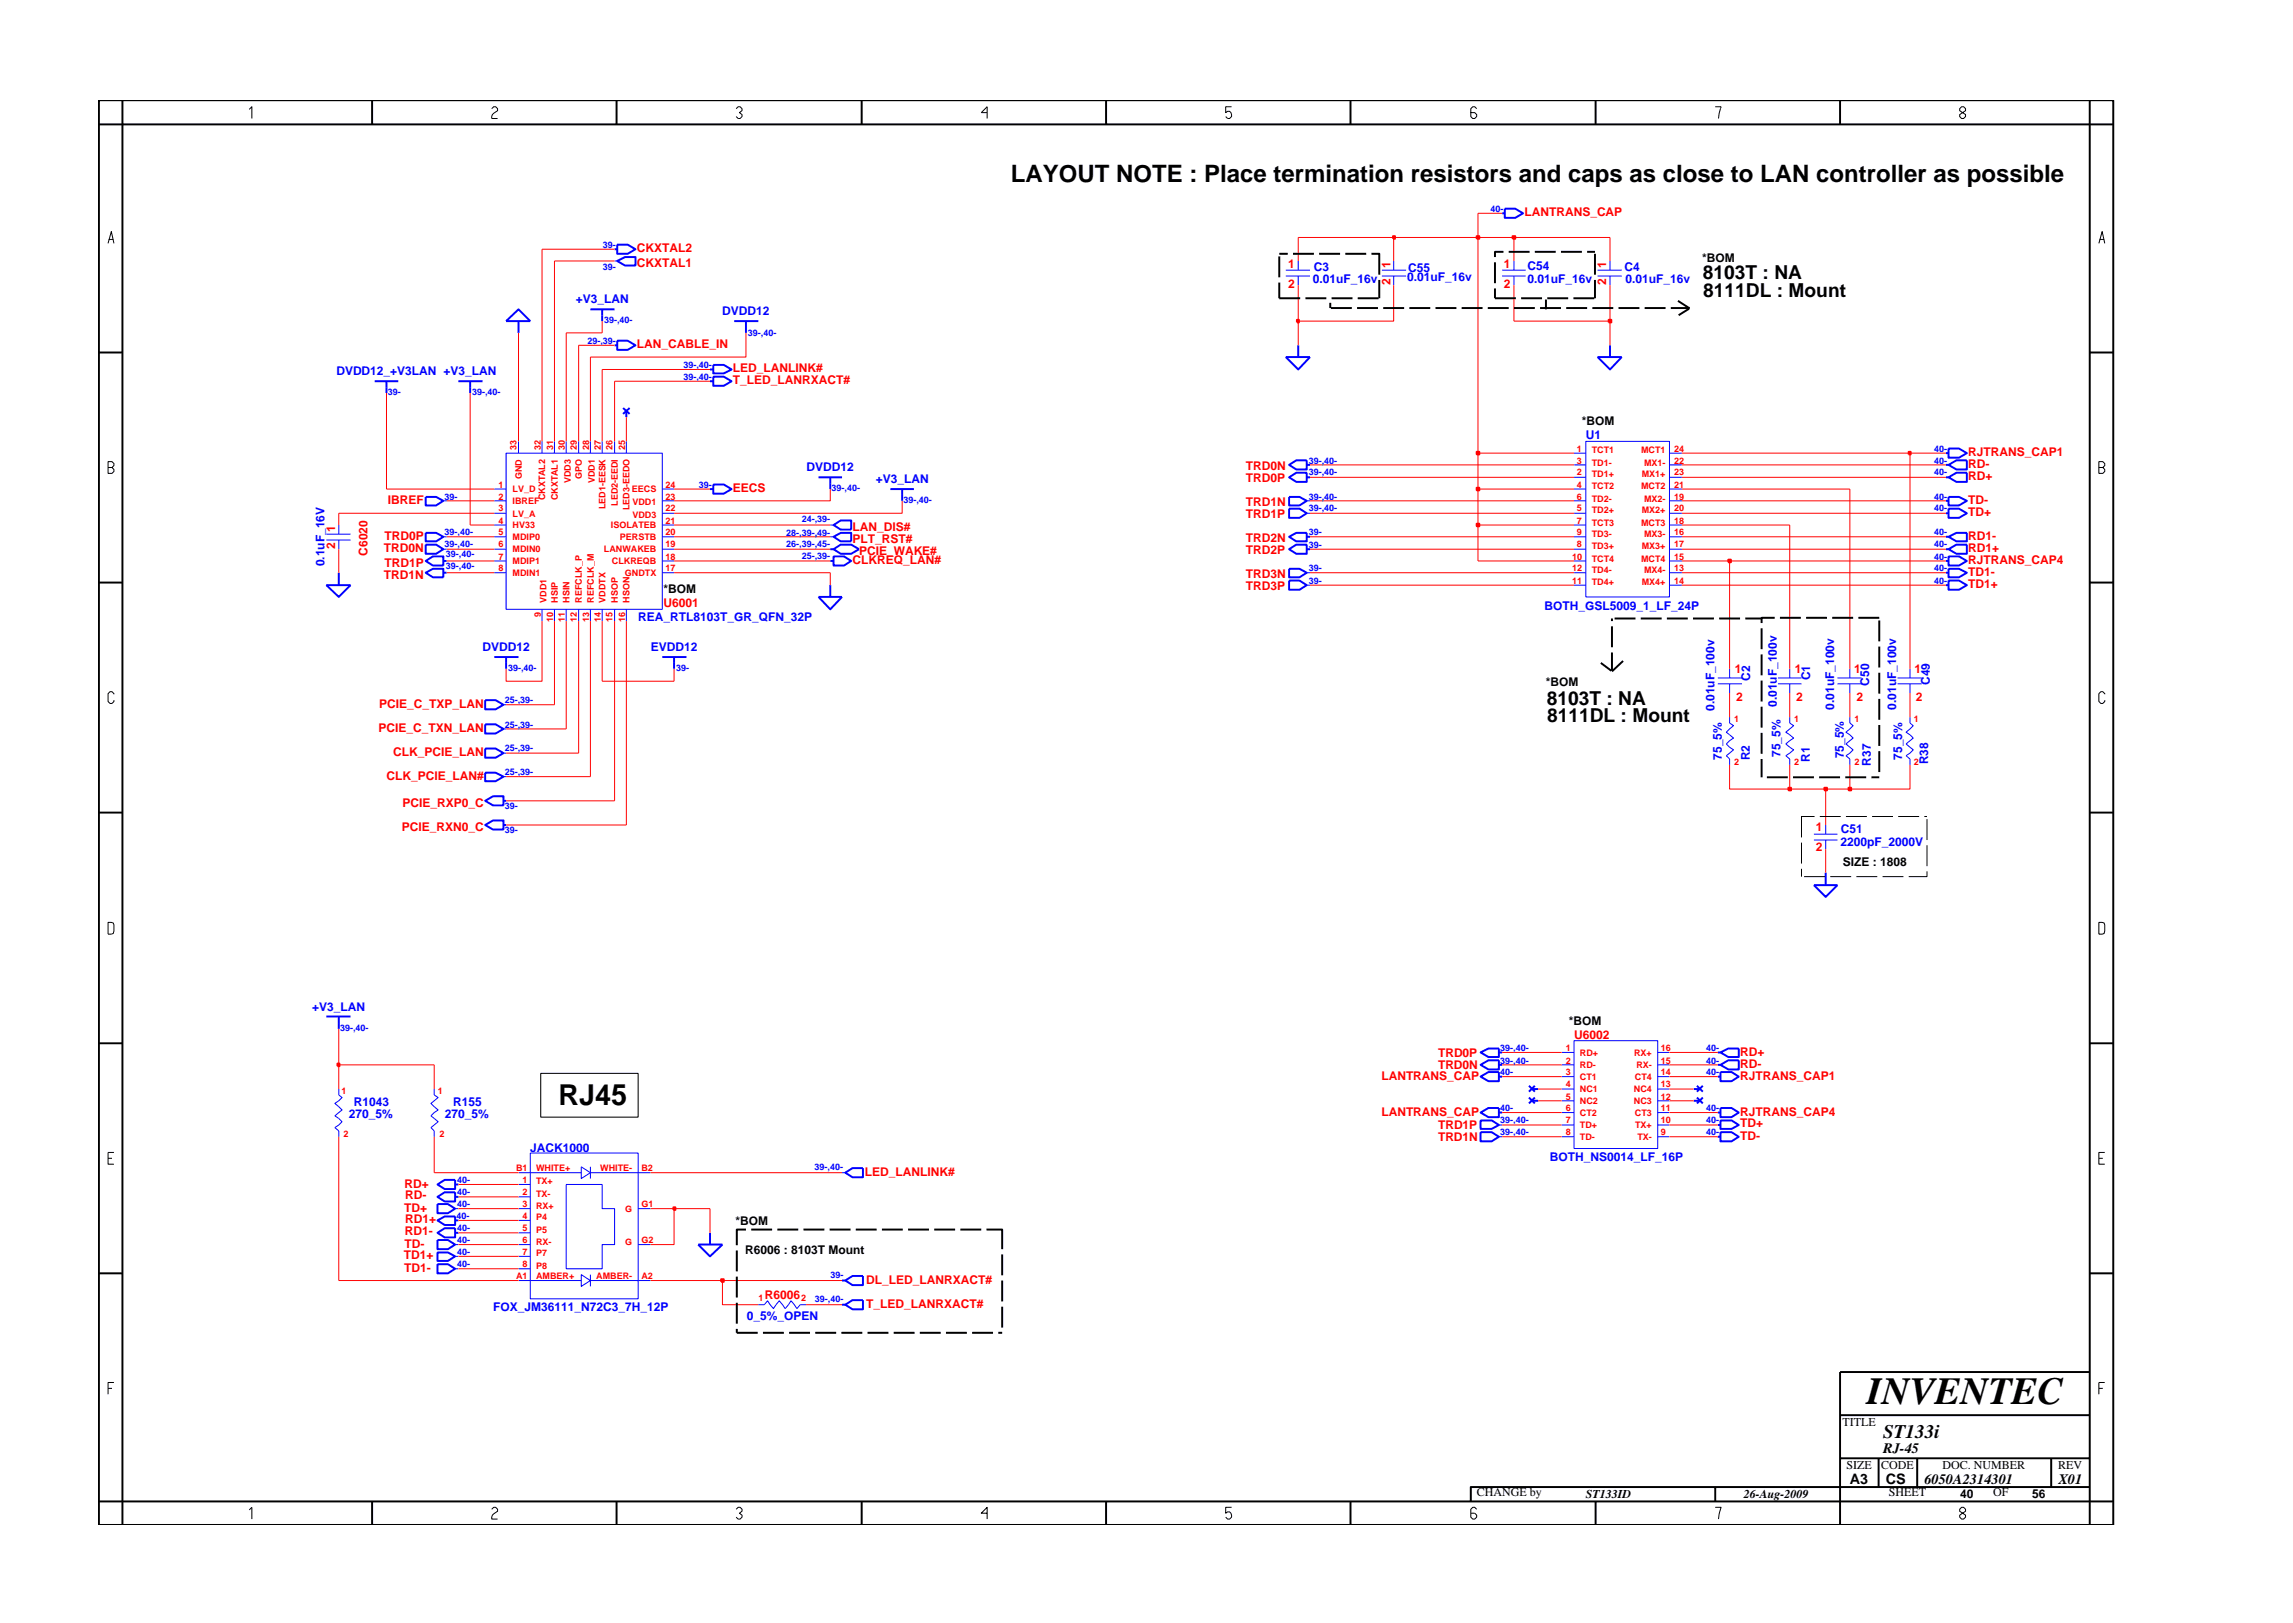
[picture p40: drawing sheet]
<svg xmlns="http://www.w3.org/2000/svg" width="297mm" height="210mm" viewBox="0 0 297 210" stroke-linecap="round" stroke-linejoin="round" font-family="sans-serif">
<defs><g id="words">
<text font-size="5" x="241.8" y="181.9">INVENTEC</text>
<text font-size="3.7" x="72.3" y="143.2">RJ45</text>
<text font-size="3.1" x="131" y="23.6">LAYOUT NOTE : Place termination resistors and caps as close to LAN controller as possible</text>
<g font-size="2.5">
<text x="220.6" y="36.2">8103T : NA</text>
<text x="220.6" y="38.4">8111DL : Mount</text>
<text x="200.4" y="91.3">8103T : NA</text>
<text x="200.4" y="93.6">8111DL : Mount</text>
<text x="244" y="186.3">ST133i</text>
</g>
<g font-size="1.9">
<text x="244" y="188.2">RJ-45</text>
<text x="239.6" y="192.2">A3</text>
<text x="244.3" y="192.3">CS</text>
<text x="249.3" y="192.2">6050A2314301</text>
<text x="266.6" y="192.2">X01</text>
</g>
<g font-size="1.6" fill="#f00">
<text x="197.5" y="28">LANTRANS_CAP</text>
<text x="82.5" y="34.6">CKXTAL1</text>
<text x="82.5" y="32.7">CKXTAL2</text>
<text x="166.9" y="34.7">1</text>
<text x="180.1" y="34.7" transform="rotate(-90 180.1 34.7)">1</text>
<text x="194.8" y="34.7">1</text>
<text x="208.1" y="34.7" transform="rotate(-90 208.1 34.7)">1</text>
<text x="166.9" y="37.3">2</text>
<text x="180.1" y="36.9" transform="rotate(-90 180.1 36.9)">2</text>
<text x="194.8" y="37.3">2</text>
<text x="208.1" y="36.9" transform="rotate(-90 208.1 36.9)">2</text>
<text x="82.5" y="45.1">LAN_CABLE_IN</text>
<text x="94.9" y="48.2">LED_LANLINK#</text>
<text x="94.9" y="49.8">T_LED_LANRXACT#</text>
<text x="255" y="59.1">RJTRANS_CAP1</text>
<text x="50.2" y="65.3">IBREF</text>
<text x="94.9" y="63.8">EECS</text>
<text x="161.4" y="60.9">TRD0N</text>
<text x="161.4" y="65.5">TRD1N</text>
<text x="161.4" y="62.4">TRD0P</text>
<text x="255" y="62.1">RD+</text>
<text x="255" y="60.6">RD-</text>
<text x="255" y="65.3">TD-</text>
<text x="43.4" y="71.1" transform="rotate(-90 43.4 71.1)">2</text>
<text x="43.4" y="68.9" transform="rotate(-90 43.4 68.9)">1</text>
<text x="47.6" y="72" transform="rotate(-90 47.6 72)">C6020</text>
<text x="49.7" y="71.5">TRD0N</text>
<text x="49.8" y="69.9">TRD0P</text>
<text x="110.4" y="70.4">PLT_RST#</text>
<text x="110.4" y="68.8">LAN_DIS#</text>
<text x="111.3" y="71.9">PCIE_WAKE#</text>
<text x="161.4" y="70.2">TRD2N</text>
<text x="161.4" y="67.1">TRD1P</text>
<text x="161.4" y="71.7">TRD2P</text>
<text x="255" y="66.8">TD+</text>
<text x="255" y="71.5">RD1+</text>
<text x="255" y="69.9">RD1-</text>
<text x="49.7" y="75">TRD1N</text>
<text x="49.8" y="73.4">TRD1P</text>
<text x="110.4" y="73.1">CLKREQ_LAN#</text>
<text x="161.4" y="74.8">TRD3N</text>
<text x="161.4" y="76.4">TRD3P</text>
<text x="255" y="73.1">RJTRANS_CAP4</text>
<text x="255" y="76.2">TD1+</text>
<text x="255" y="74.6">TD1-</text>
<text x="86" y="78.7">U6001</text>
<text x="224.7" y="87.2">1</text>
<text x="232.5" y="87.2">1</text>
<text x="240.2" y="87.2">1</text>
<text x="248" y="87.2">1</text>
<text x="49" y="94.8">PCIE_C_TXN_LAN</text>
<text x="49.1" y="91.7">PCIE_C_TXP_LAN</text>
<text x="224.9" y="90.8">2</text>
<text x="232.7" y="90.8">2</text>
<text x="240.5" y="90.8">2</text>
<text x="248.2" y="90.8">2</text>
<text x="50.1" y="101">CLK_PCIE_LAN#</text>
<text x="50.9" y="97.9">CLK_PCIE_LAN</text>
<text x="52.1" y="107.6">PCIE_RXN0_C</text>
<text x="52.1" y="104.5">PCIE_RXP0_C</text>
<text x="235.2" y="107.6">1</text>
<text x="235.2" y="110.3">2</text>
<text x="186.3" y="137">TRD0P</text>
<text x="203.9" y="134.6">U6002</text>
<text x="225.4" y="136.7">RD+</text>
<text x="178.9" y="139.9">LANTRANS_CAP</text>
<text x="186.3" y="138.5">TRD0N</text>
<text x="225.4" y="138.3">RD-</text>
<text x="225.4" y="139.9">RJTRANS_CAP1</text>
<text x="178.9" y="144.5">LANTRANS_CAP</text>
<text x="186.3" y="147.8">TRD1N</text>
<text x="186.3" y="146.3">TRD1P</text>
<text x="225.4" y="144.5">RJTRANS_CAP4</text>
<text x="225.4" y="146.1">TD+</text>
<text x="225.4" y="147.7">TD-</text>
<text x="52.4" y="153.8">RD+</text>
<text x="52.5" y="155.4">RD-</text>
<text x="112" y="152.3">LED_LANLINK#</text>
<text x="52.3" y="157">TD+</text>
<text x="52.4" y="161.6">TD-</text>
<text x="52.5" y="160">RD1-</text>
<text x="52.5" y="158.5">RD1+</text>
<text x="52.3" y="163.2">TD1+</text>
<text x="52.4" y="164.8">TD1-</text>
<text x="112.2" y="166.4">DL_LED_LANRXACT#</text>
<text x="99.1" y="168.3">R6006</text>
<text x="112.2" y="169.5">T_LED_LANRXACT#</text>
</g>
<g font-size="1.6" fill="#00f">
<text x="170.2" y="35.1">C3</text>
<text x="182.4" y="35.2">C55</text>
<text x="197.9" y="35">C54</text>
<text x="210.4" y="35.2">C4</text>
<text x="74.6" y="39.3">+V3_LAN</text>
<text x="93.6" y="40.8">DVDD12</text>
<text x="170.1" y="36.6">0.01uF_16v</text>
<text x="182.3" y="36.5">0.01uF_16v</text>
<text x="197.9" y="36.6">0.01uF_16v</text>
<text x="210.6" y="36.6">0.01uF_16v</text>
<text x="43.6" y="48.6">DVDD12_+V3LAN +V3_LAN</text>
<text x="205.4" y="56.9">U1</text>
<text x="104.5" y="61.1">DVDD12</text>
<text x="113.4" y="62.6">+V3_LAN</text>
<text x="42.1" y="73.4" transform="rotate(-90 42.1 73.4)">0.1uF_16V</text>
<text x="82.7" y="80.5">REA_RTL8103T_GR_QFN_32P</text>
<text x="200.1" y="79">BOTH_GSL5009_1_LF_24P</text>
<text x="62.5" y="84.4">DVDD12</text>
<text x="84.3" y="84.4">EVDD12</text>
<text x="226.7" y="88.2" transform="rotate(-90 226.7 88.2)">C2</text>
<text x="234.5" y="88.1" transform="rotate(-90 234.5 88.1)">C1</text>
<text x="242.1" y="88.8" transform="rotate(-90 242.1 88.8)">C50</text>
<text x="250" y="88.7" transform="rotate(-90 250 88.7)">C49</text>
<text x="222.1" y="92.1" transform="rotate(-90 222.1 92.1)">0.01uF_100v</text>
<text x="230.2" y="91.6" transform="rotate(-90 230.2 91.6)">0.01uF_100v</text>
<text x="237.6" y="91.9" transform="rotate(-90 237.6 91.9)">0.01uF_100v</text>
<text x="245.6" y="91.9" transform="rotate(-90 245.6 91.9)">0.01uF_100v</text>
<text x="223" y="98.4" transform="rotate(-90 223 98.4)">75_5%</text>
<text x="226.7" y="98.5" transform="rotate(-90 226.7 98.5)">R2</text>
<text x="230.7" y="98.1" transform="rotate(-90 230.7 98.1)">75_5%</text>
<text x="234.5" y="98.7" transform="rotate(-90 234.5 98.7)">R1</text>
<text x="238.9" y="98.2" transform="rotate(-90 238.9 98.2)">75_5%</text>
<text x="242.3" y="99.2" transform="rotate(-90 242.3 99.2)">R37</text>
<text x="246.4" y="98.4" transform="rotate(-90 246.4 98.4)">75_5%</text>
<text x="249.8" y="99" transform="rotate(-90 249.8 99)">R38</text>
<text x="238.4" y="107.9">C51</text>
<text x="238.4" y="109.6">2200pF_2000V</text>
<text x="40.5" y="130.9">+V3_LAN</text>
<text x="45.8" y="143.2">R1043</text>
<text x="58.7" y="143.2">R155</text>
<text x="45.2" y="144.8">270_5%</text>
<text x="57.6" y="144.8">270_5%</text>
<text x="68.7" y="149.2">JACK1000</text>
<text x="200.8" y="150.4">BOTH_NS0014_LF_16P</text>
<text x="63.9" y="169.8">FOX_JM36111_N72C3_7H_12P</text>
<text x="96.8" y="171">0_5%_OPEN</text>
</g>
<g font-size="1.6">
<text x="220.5" y="34">*BOM</text>
<text x="204.9" y="55">*BOM</text>
<text x="86" y="76.8">*BOM</text>
<text x="200.3" y="88.9">*BOM</text>
<text x="238.7" y="112.2">SIZE : 1808</text>
<text x="203.2" y="132.8">*BOM</text>
<text x="95.3" y="158.8">*BOM</text>
<text x="96.5" y="162.5">R6006 : 8103T Mount</text>
<text x="238.7" y="184.8">TITLE</text>
<text x="239.2" y="190.4">SIZE</text>
<text x="243.7" y="190.4">CODE</text>
<text x="251.6" y="190.4">DOC. NUMBER</text>
<text x="266.6" y="190.4">REV</text>
<text x="191.3" y="193.8">CHANGE by</text>
<text x="205.4" y="194.1">ST133ID</text>
<text x="225.9" y="194.1">26-Aug-2009</text>
<text x="244.7" y="193.8">SHEET</text>
<text x="253.9" y="194.1">40</text>
<text x="258.2" y="193.8">OF</text>
<text x="263.3" y="194.1">56</text>
</g>
<g font-size="1.2" fill="#00f">
<text x="193.1" y="27.5">40-</text>
<text x="78.1" y="34.9">39-</text>
<text x="78.1" y="32.1">39-</text>
<text x="78.3" y="41.9">39-,40-</text>
<text x="76.1" y="44.6">29-,39-</text>
<text x="88.5" y="47.6">39-,40-</text>
<text x="96.9" y="43.5">39-,40-</text>
<text x="50.2" y="51.2">39-</text>
<text x="61.2" y="51.2">39-,40-</text>
<text x="88.5" y="49.2">39-,40-</text>
<text x="250.6" y="58.5">40-</text>
<text x="57.6" y="64.7">39-</text>
<text x="90.5" y="63.2">39-</text>
<text x="107.7" y="63.6">39-,40-</text>
<text x="117" y="65.2">39-,40-</text>
<text x="169.5" y="61.6">39-,40-</text>
<text x="169.5" y="60.1">39-,40-</text>
<text x="169.5" y="64.7">39-,40-</text>
<text x="250.6" y="64.7">40-</text>
<text x="250.6" y="60.1">40-</text>
<text x="250.6" y="61.6">40-</text>
<text x="57.6" y="70.9">39-,40-</text>
<text x="57.6" y="69.4">39-,40-</text>
<text x="101.9" y="70.9">26-,39-,45-</text>
<text x="101.9" y="69.4">28-,39-,49-</text>
<text x="103.9" y="67.6">24-,39-</text>
<text x="169.5" y="69.4">39-</text>
<text x="169.5" y="66.2">39-,40-</text>
<text x="169.5" y="71">39-</text>
<text x="250.6" y="69.4">40-</text>
<text x="250.6" y="70.9">40-</text>
<text x="250.6" y="66.2">40-</text>
<text x="57.8" y="73.8">39-,40-</text>
<text x="57.8" y="72.2">39-,40-</text>
<text x="103.9" y="72.4">25-,39-</text>
<text x="169.5" y="74">39-</text>
<text x="169.5" y="75.6">39-</text>
<text x="250.6" y="74">40-</text>
<text x="250.6" y="72.5">40-</text>
<text x="250.6" y="75.6">40-</text>
<text x="65.8" y="86.9">39-,40-</text>
<text x="87.6" y="86.9">39-</text>
<text x="65.4" y="94.3">25-,39-</text>
<text x="65.4" y="91.1">25-,39-</text>
<text x="65.4" y="97.3">25-,39-</text>
<text x="65.4" y="100.4">25-,39-</text>
<text x="65.4" y="104.8">39-</text>
<text x="65.4" y="107.9">39-</text>
<text x="44.1" y="133.6">39-,40-</text>
<text x="194.3" y="137.8">39-,40-</text>
<text x="194.3" y="136.2">39-,40-</text>
<text x="221" y="136.2">40-</text>
<text x="221" y="137.8">40-</text>
<text x="194.3" y="139.3">40-</text>
<text x="194.3" y="144">40-</text>
<text x="221" y="144">40-</text>
<text x="221" y="139.3">40-</text>
<text x="194.3" y="147.1">39-,40-</text>
<text x="194.3" y="145.5">39-,40-</text>
<text x="221" y="147.1">40-</text>
<text x="221" y="145.5">40-</text>
<text x="59.2" y="154.8">40-</text>
<text x="59.2" y="153.3">40-</text>
<text x="105.5" y="151.6">39-,40-</text>
<text x="59.1" y="157.9">40-</text>
<text x="59.2" y="159.5">40-</text>
<text x="59.2" y="161.1">40-</text>
<text x="59.2" y="156.4">40-</text>
<text x="59.2" y="164.2">40-</text>
<text x="59.2" y="162.6">40-</text>
<text x="107.6" y="165.6">39-</text>
<text x="105.6" y="168.7">39-,40-</text>
</g>
<g font-size="1.2" fill="#f00">
<text x="66.9" y="58.3" transform="rotate(-90 66.9 58.3)">33</text>
<text x="70" y="58.3" transform="rotate(-90 70 58.3)">32</text>
<text x="71.7" y="58.3" transform="rotate(-90 71.7 58.3)">31</text>
<text x="73.2" y="58.3" transform="rotate(-90 73.2 58.3)">30</text>
<text x="74.7" y="58.3" transform="rotate(-90 74.7 58.3)">29</text>
<text x="76.3" y="58.3" transform="rotate(-90 76.3 58.3)">28</text>
<text x="77.8" y="58.3" transform="rotate(-90 77.8 58.3)">27</text>
<text x="79.4" y="58.3" transform="rotate(-90 79.4 58.3)">26</text>
<text x="81" y="58.3" transform="rotate(-90 81 58.3)">25</text>
<text x="204.2" y="58.5">1</text>
<text x="206.2" y="58.7">TCT1</text>
<text x="212.6" y="58.7">MCT1</text>
<text x="216.9" y="58.5">24</text>
<text x="64.6" y="63.2">1</text>
<text x="64.6" y="64.7">2</text>
<text x="66.4" y="63.8">LV_D</text>
<text x="66.4" y="65.3">IBREF</text>
<text x="67.6" y="62.1" transform="rotate(-90 67.6 62.1)">GND</text>
<text x="70.6" y="64.8" transform="rotate(-90 70.6 64.8)">CKXTAL2</text>
<text x="72.3" y="64.8" transform="rotate(-90 72.3 64.8)">CKXTAL1</text>
<text x="73.9" y="62.6" transform="rotate(-90 73.9 62.6)">VDD3</text>
<text x="75.4" y="62.1" transform="rotate(-90 75.4 62.1)">GPO</text>
<text x="77.1" y="62.6" transform="rotate(-90 77.1 62.6)">VDD1</text>
<text x="80" y="65.5" transform="rotate(-90 80 65.5)">LED2-EEDI</text>
<text x="81.9" y="63.8">EECS</text>
<text x="81.9" y="65.5">VDD1</text>
<text x="86.2" y="63.2">24</text>
<text x="86.2" y="64.7">23</text>
<text x="204.2" y="63.2">4</text>
<text x="204.2" y="61.6">2</text>
<text x="204.2" y="60.1">3</text>
<text x="204.2" y="64.7">6</text>
<text x="206.2" y="63.4">TCT2</text>
<text x="206.2" y="61.8">TD1+</text>
<text x="206.2" y="60.3">TD1-</text>
<text x="206.2" y="65">TD2-</text>
<text x="212.6" y="63.4">MCT2</text>
<text x="212.7" y="61.8">MX1+</text>
<text x="213" y="65">MX2-</text>
<text x="213" y="60.3">MX1-</text>
<text x="216.9" y="61.6">23</text>
<text x="216.9" y="60.1">22</text>
<text x="216.9" y="64.7">19</text>
<text x="216.9" y="63.2">21</text>
<text x="64.6" y="70.9">6</text>
<text x="64.6" y="69.4">5</text>
<text x="64.6" y="67.8">4</text>
<text x="64.6" y="66.2">3</text>
<text x="66.4" y="71.6">MDIN0</text>
<text x="66.4" y="70">MDIP0</text>
<text x="66.4" y="68.4">HV33</text>
<text x="66.4" y="66.9">LV_A</text>
<text x="78.2" y="71.6">LANWAKEB</text>
<text x="78.4" y="66" transform="rotate(-90 78.4 66)">LED1-EESK</text>
<text x="79.1" y="68.4">ISOLATEB</text>
<text x="80.3" y="70">PERSTB</text>
<text x="81.6" y="66.1" transform="rotate(-90 81.6 66.1)">LED3-EEDO</text>
<text x="81.9" y="67.1">VDD3</text>
<text x="86.2" y="67.8">21</text>
<text x="86.2" y="70.9">19</text>
<text x="86.2" y="69.4">20</text>
<text x="86.2" y="66.2">22</text>
<text x="204.2" y="67.8">7</text>
<text x="204.2" y="66.2">5</text>
<text x="204.2" y="70.9">8</text>
<text x="204.2" y="69.4">9</text>
<text x="206.2" y="68.1">TCT3</text>
<text x="206.2" y="66.5">TD2+</text>
<text x="206.2" y="71.1">TD3+</text>
<text x="206.2" y="69.6">TD3-</text>
<text x="212.6" y="68.1">MCT3</text>
<text x="212.7" y="71.1">MX3+</text>
<text x="212.7" y="66.5">MX2+</text>
<text x="213" y="69.6">MX3-</text>
<text x="216.9" y="70.9">17</text>
<text x="216.9" y="69.4">16</text>
<text x="216.9" y="66.2">20</text>
<text x="216.9" y="67.8">18</text>
<text x="64.6" y="74">8</text>
<text x="64.6" y="72.5">7</text>
<text x="66.4" y="74.6">MDIN1</text>
<text x="66.4" y="73.1">MDIP1</text>
<text x="79.3" y="73.1">CLKREQB</text>
<text x="81" y="74.6">GNDTX</text>
<text x="86.2" y="72.5">18</text>
<text x="86.2" y="74">17</text>
<text x="203.7" y="72.5">10</text>
<text x="203.7" y="75.6">11</text>
<text x="203.7" y="74">12</text>
<text x="206.2" y="72.8">TCT4</text>
<text x="206.2" y="75.8">TD4+</text>
<text x="206.2" y="74.3">TD4-</text>
<text x="212.6" y="72.8">MCT4</text>
<text x="212.7" y="75.8">MX4+</text>
<text x="213" y="74.3">MX4-</text>
<text x="216.9" y="75.6">14</text>
<text x="216.9" y="74">13</text>
<text x="216.9" y="72.5">15</text>
<text x="70" y="79.9" transform="rotate(-90 70 79.9)">9</text>
<text x="70.8" y="78.1" transform="rotate(-90 70.8 78.1)">VDD1</text>
<text x="71.7" y="80.6" transform="rotate(-90 71.7 80.6)">10</text>
<text x="72.3" y="78.1" transform="rotate(-90 72.3 78.1)">HSIP</text>
<text x="73.2" y="80.6" transform="rotate(-90 73.2 80.6)">11</text>
<text x="73.8" y="78.1" transform="rotate(-90 73.8 78.1)">HSIN</text>
<text x="74.7" y="80.6" transform="rotate(-90 74.7 80.6)">12</text>
<text x="75.4" y="78.1" transform="rotate(-90 75.4 78.1)">REFCLK_P</text>
<text x="76.3" y="80.6" transform="rotate(-90 76.3 80.6)">13</text>
<text x="76.9" y="78.1" transform="rotate(-90 76.9 78.1)">REFCLK_M</text>
<text x="77.8" y="80.6" transform="rotate(-90 77.8 80.6)">14</text>
<text x="78.4" y="78.1" transform="rotate(-90 78.4 78.1)">VDDTX</text>
<text x="79.4" y="80.6" transform="rotate(-90 79.4 80.6)">15</text>
<text x="80" y="78.1" transform="rotate(-90 80 78.1)">HSOP</text>
<text x="81" y="80.6" transform="rotate(-90 81 80.6)">16</text>
<text x="81.6" y="78.1" transform="rotate(-90 81.6 78.1)">HSON</text>
<text x="224.6" y="93.5">1</text>
<text x="232.4" y="93.5">1</text>
<text x="240.2" y="93.5">1</text>
<text x="247.9" y="93.5">1</text>
<text x="224.6" y="99.1">2</text>
<text x="232.4" y="99.1">2</text>
<text x="240.2" y="99.1">2</text>
<text x="247.9" y="99.1">2</text>
<text x="202.8" y="136.2">1</text>
<text x="202.8" y="137.8">2</text>
<text x="204.7" y="136.8">RD+</text>
<text x="211.7" y="136.8">RX+</text>
<text x="215.2" y="136.2">16</text>
<text x="215.2" y="137.8">15</text>
<text x="44.3" y="141.8">1</text>
<text x="56.7" y="141.8">1</text>
<text x="202.8" y="139.3">3</text>
<text x="202.8" y="144">6</text>
<text x="202.8" y="140.8">4</text>
<text x="202.8" y="142.4">5</text>
<text x="204.7" y="139.9">CT1</text>
<text x="204.7" y="141.5">NC1</text>
<text x="204.7" y="143">NC2</text>
<text x="204.7" y="138.4">RD-</text>
<text x="211.7" y="143">NC3</text>
<text x="211.7" y="141.5">NC4</text>
<text x="211.8" y="139.9">CT4</text>
<text x="212" y="138.4">RX-</text>
<text x="215.2" y="139.3">14</text>
<text x="215.2" y="144">11</text>
<text x="215.2" y="142.4">12</text>
<text x="215.2" y="140.8">13</text>
<text x="44.5" y="147.3">2</text>
<text x="56.9" y="147.3">2</text>
<text x="202.8" y="145.5">7</text>
<text x="202.8" y="147.1">8</text>
<text x="204.7" y="144.6">CT2</text>
<text x="204.7" y="146.2">TD+</text>
<text x="204.7" y="147.7">TD-</text>
<text x="211.8" y="144.6">CT3</text>
<text x="211.8" y="146.2">TX+</text>
<text x="212.1" y="147.7">TX-</text>
<text x="215.2" y="145.5">10</text>
<text x="215.2" y="147.1">9</text>
<text x="66.9" y="151.8">B1</text>
<text x="67.7" y="153.3">1</text>
<text x="67.7" y="154.8">2</text>
<text x="69.5" y="153.4">TX+</text>
<text x="69.5" y="155.1">TX-</text>
<text x="69.5" y="151.8">WHITE+</text>
<text x="77.8" y="151.8">WHITE-</text>
<text x="83.1" y="151.8">B2</text>
<text x="67.7" y="157.9">4</text>
<text x="67.7" y="159.5">5</text>
<text x="67.7" y="156.4">3</text>
<text x="67.7" y="161.1">6</text>
<text x="69.5" y="158.1">P4</text>
<text x="69.5" y="159.7">P5</text>
<text x="69.5" y="156.6">RX+</text>
<text x="69.5" y="161.2">RX-</text>
<text x="81" y="157">G</text>
<text x="81" y="161.2">G</text>
<text x="83.1" y="156.4">G1</text>
<text x="83.1" y="161.1">G2</text>
<text x="66.9" y="165.7">A1</text>
<text x="67.7" y="162.6">7</text>
<text x="67.7" y="164.2">8</text>
<text x="69.5" y="165.7">AMBER+</text>
<text x="69.5" y="162.8">P7</text>
<text x="69.5" y="164.4">P8</text>
<text x="77.2" y="165.7">AMBER-</text>
<text x="83.1" y="165.7">A2</text>
<text x="98.2" y="168.6">1</text>
<text x="103.8" y="168.6">2</text>
</g>
</g></defs>
<g fill="none" stroke="#00f" stroke-width=".25">
<path d="M79.6 32.3h.4M80 33.8l1-.5h1.3v1.1h-1.3zM80 31.7h1.3l1 .6-1 .6h-1.3zM194.6 27.6h.3M194.9 27h1.4l1 .6-1 .6h-1.4zM48.5 49.4h3.1M50.1 49.4v1.5M59.4 49.4h3.1M60.9 49.4v1.5M65.6 41.6l1.6-1.5 1.5 1.5zM67.2 41.6v1.5M76.5 40.1h3.1"/>
<path d="M78 40.1v1.5M79.6 44.7h.4M80 44.1h1.3l1 .6-1 .6h-1.3zM80.7 52.9l.9 .7M81.1 53.3v.7M81.6 52.9l-.9 .7M92 47.9h.4M92 49.4h.4M92.4 47.3h1.4l1 .6-1 .5h-1.4zM92.4 48.8h1.4l1 .6-1 .6h-1.4zM95.1 41.6h3.1M96.6 41.6v1.5"/>
<path d="M166.6 46.3h3.1l-1.5 1.6zM168.2 44.7v1.6M207 46.3h3.1l-1.5 1.6zM208.6 44.7v1.6M252.1 58.7h.3M252.4 58.1h1.4l1 .6-1 .6h-1.4zM42.3 75.8h3.1l-1.5 1.5zM43.9 74.2v1.6M55.1 69h1.4l.9 .5-.9 .6h-1.4zM55.1 70.6h1.4l.9 .5-.9 .6h-1.4zM55.1 64.4h1.4l.9 .5-.9 .6h-1.4zM55.1 72.7l1-.6h1.3v1.2h-1.3z"/>
<path d="M55.1 74.2l1-.5h1.3v1.1h-1.3zM57.4 72.7h.5M57.4 74.2h.5M92 63.4h.4M92.4 62.8h1.4l1 .6-1 .6h-1.4zM106 77.3h3.1l-1.5 1.6zM106 61.8h3.1M107.6 72.7h.4M107.6 61.8v1.6M107.6 75.8v1.5M107.6 71.1h.4M108 72.1h1.3l1 .6-1 .6h-1.3z"/>
<path d="M108 68l.9-.6h1.4v1.2h-1.4zM108 71.1l.9-.5h1.4l1 .5-1 .6h-1.4zM108 69.5l.9-.5h1.4v1.1h-1.4zM115.3 63.4h3.1M116.9 63.4v1.5M167 69.5l.9-.5h1.4v1.1h-1.4zM167 73.7h1.3l1 .5-1 .6h-1.3zM167 75.2h1.3l1 .6-1 .6h-1.3zM167 64.4h1.3l1 .5-1 .6h-1.3zM167 60.2l.9-.6h1.4v1.2h-1.4zM167 65.9h1.3l1 .6-1 .6h-1.3zM167 71.1l.9-.5h1.4v1.1h-1.4z"/>
<path d="M167 61.8l.9-.6h1.4v1.2h-1.4zM169.3 60.2h.4M169.3 61.8h.4M169.3 69.5h.4M169.3 71.1h.4M252.1 60.2h.3M252.1 72.7h.3M252.1 61.8h.3M252.1 69.5h.3M252.1 64.9h.3M252.1 66.5h.3M252.1 74.2h.3"/>
<path d="M252.1 71.1h.3M252.1 75.8h.3M252.4 60.2l1-.6h1.4v1.2h-1.4zM252.4 72.1h1.4l1 .6-1 .6h-1.4zM252.4 64.4h1.4l1 .5-1 .6h-1.4zM252.4 69.5l1-.5h1.4v1.1h-1.4zM252.4 65.9h1.4l1 .6-1 .6h-1.4zM252.4 73.7h1.4l1 .5-1 .6h-1.4zM252.4 71.1l1-.5h1.4v1.1h-1.4zM252.4 61.8l1-.6h1.4v1.2h-1.4zM252.4 75.2h1.4l1 .6-1 .6h-1.4zM62.9 93.8h1.3l1 .6-1 .6h-1.3z"/>
<path d="M62.9 90.7h1.3l1 .6-1 .6h-1.3zM62.9 97h1.3l1 .6-1 .6h-1.3zM64 85.1h3.2M65.6 85.1v1.5M85.8 85.1h3.1M87.3 85.1v1.5M62.9 106.9l1-.6h1.3v1.2h-1.3zM62.9 103.7l1-.5h1.3v1.1h-1.3zM62.9 100.1h1.3l1 .5-1 .6h-1.3zM65.2 106.9h.4M65.2 103.7h.4M235 114.7h3l-1.5 1.5z"/>
<path d="M236.5 113.1v1.6M42.3 131.7h3.1M43.9 131.7v1.6M191.8 136.3l1-.5h1.4v1.1h-1.4zM191.8 139.5l1-.6h1.4v1.2h-1.4zM191.8 138l1-.6h1.4v1.1h-1.4zM194.2 136.3h.4M194.2 139.5h.4M194.2 138h.4M222.5 136.3h.4M222.5 139.5h.4M222.5 138h.4"/>
<path d="M222.9 138.9h1.4l.9 .6-.9 .6h-1.4zM222.9 136.3l1-.5h1.3v1.1h-1.3zM222.9 138l1-.6h1.3v1.1h-1.3zM56.7 159.7l.9-.6h1.4v1.2h-1.4zM56.7 155.1l.9-.6h1.4v1.1h-1.4zM56.7 156h1.3l1 .6-1 .6h-1.3zM56.7 153.4l.9-.5h1.4v1.1h-1.4zM56.7 158.1l.9-.5h1.4v1.1h-1.4zM59 159.7h.4M59 155.1h.4M59 153.4h.4M59 158.1h.4"/>
<path d="M92 159.7v1.5M109.5 151.9l.9-.6h1.4v1.2h-1.4zM191.8 145.1h1.4l1 .6-1 .5h-1.4zM191.8 144.1l1-.6h1.4v1.2h-1.4zM191.8 146.7h1.4l1 .6-1 .6h-1.4zM194.2 144.1h.4M198.1 142.2l.7 .7M198.1 140.7l.7 .7M198.4 141.1h.8M198.4 142.6h.8M198.8 142.2l-.7 .7M198.8 140.7l-.7 .7"/>
<path d="M219.4 141.1h.8M219.4 142.6h.8M219.8 140.7l.8 .7M219.8 142.2l.8 .7M220.6 140.7l-.8 .7M220.6 142.2l-.8 .7M222.5 144.1h.4M222.5 147.3h.4M222.5 145.7h.4M222.9 143.5h1.4l.9 .6-.9 .6h-1.4zM222.9 146.7h1.4l.9 .6-.9 .6h-1.4zM222.9 145.1h1.4l.9 .6-.9 .5h-1.4z"/>
<path d="M56.7 163.8h1.3l1 .6-1 .6h-1.3zM56.7 162.2h1.3l1 .6-1 .6h-1.3zM56.7 160.6h1.3l1 .6-1 .6h-1.3zM90.5 161.2h3.1l-1.6 1.6zM109.1 169h.4M109.1 165.9h.4M109.5 169l.9-.6h1.4v1.2h-1.4zM109.5 165.9l.9-.6h1.4v1.2h-1.4z"/>
</g>
<g fill="none" stroke="#00f" stroke-width=".13">
<path d="M79.6 33.8h.4M166.6 35h3.1M166.6 35.8h3.1M168.2 33.8v1.2M168.2 35.8v1.1M179 35h3.1M179 35.8h3.1M180.5 33.8v1.2M180.5 35.8v1.1M194.6 35h3M194.6 35.8h3M196.1 33.8v1.2"/>
<path d="M196.1 35.8v1.1M207 35h3.1M207 35.8h3.1M208.6 33.8v1.2M208.6 35.8v1.1M65.6 58.7h20.2v20.2h-20.2zM67.2 57.2v1.5M70.2 57.2v1.5M71.8 57.2v1.5M73.3 57.2v1.5M75 57.2v1.5M76.5 57.2v1.5"/>
<path d="M78 57.2v1.5M79.6 57.2v1.5M81.1 57.2v1.5M203.9 58.7h1.5M205.4 57.2h10.9v20.1h-10.9zM216.3 58.7h1.6M42.3 69.2h3.1M42.3 70h3.1M43.9 68v1.2M43.9 70v1.1M57.4 69.5h.5M57.4 71.1h.5"/>
<path d="M57.4 64.9h.5M64 69.5h1.6M64 71.1h1.6M64 68h1.6M64 74.2h1.6M64 64.9h1.6M64 63.4h1.6M64 66.5h1.6M64 72.7h1.6M70.2 78.9v1.6M71.8 78.9v1.6M73.3 78.9v1.6"/>
<path d="M75 78.9v1.6M76.5 78.9v1.6M78 78.9v1.6M79.6 78.9v1.6M81.1 78.9v1.6M85.8 69.5h1.5M85.8 71.1h1.5M85.8 68h1.5M85.8 74.2h1.5M85.8 64.9h1.5M85.8 63.4h1.5M85.8 66.5h1.5"/>
<path d="M85.8 72.7h1.5M107.6 69.5h.4M107.6 68h.4M169.3 74.2h.4M169.3 64.9h.4M169.3 75.8h.4M169.3 66.5h.4M203.9 69.5h1.5M203.9 71.1h1.5M203.9 68h1.5M203.9 74.2h1.5M203.9 64.9h1.5"/>
<path d="M203.9 75.8h1.5M203.9 63.4h1.5M203.9 66.5h1.5M203.9 72.7h1.5M203.9 60.2h1.5M203.9 61.8h1.5M216.3 69.5h1.6M216.3 71.1h1.6M216.3 68h1.6M216.3 74.2h1.6M216.3 64.9h1.6M216.3 75.8h1.6"/>
<path d="M216.3 63.4h1.6M216.3 66.5h1.6M216.3 72.7h1.6M216.3 60.2h1.6M216.3 61.8h1.6M65.2 94.4h.4M65.2 91.3h.4M65.2 97.6h.4M222.5 87.8h3.2M222.5 88.6h3.2M224.1 92.9v.8l.5 .3-1 .9 1 .7-1 .8 1 .7-1 .8 .5 .4v.8M224.1 86.6v1.2"/>
<path d="M224.1 88.6v1.2M230.3 87.8h3.1M230.3 88.6h3.1M231.8 92.9v.8l.6 .3-1.1 .9 1.1 .7-1.1 .8 1.1 .7-1.1 .8 .5 .4v.8M231.8 86.6v1.2M231.8 88.6v1.2M238 87.8h3.2M238 88.6h3.2M239.6 92.9v.8l.5 .3-1 .9 1 .7-1 .8 1 .7-1 .8 .5 .4v.8M239.6 86.6v1.2M239.6 88.6v1.2M245.8 87.8h3.1"/>
<path d="M245.8 88.6h3.1M247.4 92.9v.8l.4 .3-.9 .9 .9 .7-.9 .8 .9 .7-.9 .8 .5 .4v.8M247.4 86.6v1.2M247.4 88.6v1.2M65.2 100.6h.4M235 108.1h3M235 108.8h3M236.5 106.9v1.2M236.5 108.8v1.2M202.3 136.3h1.6M202.3 138h1.6M202.3 139.5h1.6"/>
<path d="M203.9 134.8h10.8v14h-10.8zM214.7 136.3h1.6M214.7 138h1.6M214.7 139.5h1.6M43.9 141.1v.7l.4 .4-.9 .7 .9 .9-.9 .8 .9 .7-.9 .8 .5 .4v.8M56.2 141.1v.7l.6 .4-1 .7 1 .9-1 .8 1 .7-1 .8 .4 .4v.8M59 156.6h.4M67.2 151.9h8.1M67.2 153.4h1.5M67.2 155.1h1.5M67.2 156.6h1.5M67.2 158.1h1.5"/>
<path d="M67.2 159.7h1.5M68.7 149.4h14v18.9h-14zM73.3 153.4h4.7v3.2h1.6v4.6h-1.6v3.2h-4.7zM75.3 151.2l1.2 .7-1.2 .8zM76.5 151.9h7.8M76.5 151.2v1.5M82.7 156.6h1.6M109.1 151.9h.4M194.2 145.7h.4M194.2 147.3h.4M202.3 145.7h1.6M202.3 141.1h1.6"/>
<path d="M202.3 142.6h1.6M202.3 144.1h1.6M202.3 147.3h1.6M214.7 145.7h1.6M214.7 141.1h1.6M214.7 142.6h1.6M214.7 144.1h1.6M214.7 147.3h1.6M59 161.2h.4M59 162.8h.4M59 164.4h.4M67.2 161.2h1.5"/>
<path d="M67.2 162.8h1.5M67.2 164.4h1.5M67.2 165.9h8.1M75.3 165.1l1.2 .8-1.2 .8zM76.5 165.9h7.8M76.5 165.1v1.6M82.7 161.2h1.6M98.2 169h.8l.4-.5 .8 1 .8-1 .7 1 .8-1 .7 1 .5-.5h.7"/>
</g>
<path d="M43.9 147.3v18.6h23.3M84.3 165.9h9.3v3.1h4.6M104.4 169h4.7" fill="none" stroke="#f00" stroke-width=".13"/>
<path d="M93.4 165.7h.4v.4h-.4z" fill-rule="evenodd" fill="#8e2323"/>
<path d="M93.4 165.7h.4v.4h-.4z" fill="none" stroke="#f00" stroke-width=".25"/>
<path d="M59.4 159.7h7.8M59.4 158.1h7.8M59.4 156.6h7.8M84.3 156.6h3v4.6h-3M92 156.6v3.1M59.4 164.4h7.8M59.4 162.8h7.8M59.4 161.2h7.8M93.6 165.9h15.5" fill="none" stroke="#f00" stroke-width=".13"/>
<path d="M87.2 156.4h.3v.3h-.3z" fill-rule="evenodd" fill="#8e2323"/>
<path d="M87.2 156.4h.3v.3h-.3z" fill="none" stroke="#f00" stroke-width=".25"/>
<g fill="none" stroke="#f00" stroke-width=".13">
<path d="M43.9 138v3.1M56.2 138v3.1M194.6 139.5h7.7M216.3 139.5h6.2M56.2 147.3v4.6h11M59.4 155.1h7.8M59.4 153.4h7.8M84.3 151.9h24.8M87.3 156.6h4.7M194.6 147.3h7.7M194.6 145.7h7.7M194.6 144.1h7.7"/>
<path d="M199.2 142.6h3.1M199.2 141.1h3.1M216.3 147.3h6.2M216.3 145.7h6.2M216.3 144.1h6.2M216.3 142.6h3.1M216.3 141.1h3.1"/>
</g>
<path d="M43.7 137.8h.3v.3h-.3z" fill-rule="evenodd" fill="#8e2323"/>
<path d="M43.7 137.8h.3v.3h-.3z" fill="none" stroke="#f00" stroke-width=".25"/>
<path d="M79.6 80.5v23.2h-14M81.1 80.5v26.4h-15.5M224.1 99.1v3.1h7.7M236.5 102.2v4.7M236.5 110v3.1M43.9 133.3v4.7h12.3M194.6 138h7.7M194.6 136.3h7.7M216.3 138h6.2M216.3 136.3h6.2" fill="none" stroke="#f00" stroke-width=".13"/>
<path d="M231.7 102.1h.3v.3h-.3z" fill-rule="evenodd" fill="#8e2323"/>
<path d="M231.7 102.1h.3v.3h-.3z" fill="none" stroke="#f00" stroke-width=".25"/>
<path d="M231.8 99.1v3.1h4.7" fill="none" stroke="#f00" stroke-width=".13"/>
<path d="M236.3 102.1h.4v.3h-.4z" fill-rule="evenodd" fill="#8e2323"/>
<path d="M236.3 102.1h.4v.3h-.4z" fill="none" stroke="#f00" stroke-width=".25"/>
<path d="M236.5 102.2h3.1" fill="none" stroke="#f00" stroke-width=".13"/>
<path d="M239.5 102.1h.3v.3h-.3z" fill-rule="evenodd" fill="#8e2323"/>
<path d="M239.5 102.1h.3v.3h-.3z" fill="none" stroke="#f00" stroke-width=".25"/>
<g fill="none" stroke="#f00" stroke-width=".13">
<path d="M247.4 58.7v27.9M43.9 71.1v3.1M57.9 74.2h6.1M57.9 72.7h6.1M87.3 74.2h20.3v1.6M87.3 72.7h20.3M169.7 75.8h34.2M169.7 74.2h34.2M191.5 68v4.7h12.4M217.9 72.7h6.2v13.9M217.9 75.8h34.2M217.9 74.2h34.2"/>
<path d="M231.8 68v18.6M239.6 63.4v23.2M70.2 80.5v7.8h-4.6v-1.7M71.8 80.5v10.8h-6.2M73.3 80.5v13.9h-7.7M75 80.5v17.1h-9.4M76.5 80.5v20.1h-10.9M78 80.5v7.8h9.3v-1.7M224.1 89.8v3.1M231.8 89.8v3.1M239.6 99.1v3.1h7.8v-3.1M239.6 89.8v3.1"/>
<path d="M247.4 89.8v3.1"/>
</g>
<path d="M223.9 72.5h.3v.3h-.3z" fill-rule="evenodd" fill="#8e2323"/>
<path d="M223.9 72.5h.3v.3h-.3z" fill="none" stroke="#f00" stroke-width=".25"/>
<path d="M60.9 50.9v17.1h3.1M43.9 66.5v1.5M57.9 71.1h6.1M57.9 69.5h6.1M87.3 71.1h20.3M87.3 69.5h20.3M87.3 68h20.3M169.7 71.1h34.2M169.7 69.5h34.2M217.9 71.1h34.2M217.9 69.5h34.2M224.1 72.7h28" fill="none" stroke="#f00" stroke-width=".13"/>
<path d="M191.3 67.8h.3v.4h-.3z" fill-rule="evenodd" fill="#8e2323"/>
<path d="M191.3 67.8h.3v.4h-.3z" fill="none" stroke="#f00" stroke-width=".25"/>
<path d="M50.1 50.9v12.5h13.9M43.9 66.5h20.1M57.9 64.9h6.1M87.3 63.4h4.7M107.6 63.4v1.5h-20.3M116.9 64.9v1.6h-29.6M169.7 66.5h34.2M169.7 64.9h34.2M191.5 63.4v4.6h12.4M217.9 68h13.9M217.9 66.5h34.2M217.9 64.9h34.2" fill="none" stroke="#f00" stroke-width=".13"/>
<path d="M191.3 63.2h.3v.3h-.3z" fill-rule="evenodd" fill="#8e2323"/>
<path d="M191.3 63.2h.3v.3h-.3z" fill="none" stroke="#f00" stroke-width=".25"/>
<path d="M191.5 58.7v4.7h12.4M169.7 61.8h34.2M169.7 60.2h34.2M217.9 63.4h21.7M217.9 61.8h34.2M217.9 60.2h34.2" fill="none" stroke="#f00" stroke-width=".13"/>
<path d="M191.3 58.5h.3v.4h-.3z" fill-rule="evenodd" fill="#8e2323"/>
<path d="M191.3 58.5h.3v.4h-.3z" fill="none" stroke="#f00" stroke-width=".25"/>
<path d="M191.5 30.8v27.9h12.4M217.9 58.7h29.5" fill="none" stroke="#f00" stroke-width=".13"/>
<path d="M247.3 58.5h.2v.4h-.2z" fill-rule="evenodd" fill="#8e2323"/>
<path d="M247.3 58.5h.2v.4h-.2z" fill="none" stroke="#f00" stroke-width=".25"/>
<path d="M70.2 32.3v24.9M71.8 33.8v23.4M67.2 43.1v14.1M78 41.6v1.5h-4.7v14.1M79.6 44.7h-4.6v12.5M81.1 54v3.2M92 47.9h-14v9.3M92 49.4h-12.4v7.8M96.6 43.1v3.2h-20.1v10.9M168.2 41.6v3.1M208.6 41.6v3.1M247.4 58.7h4.7" fill="none" stroke="#f00" stroke-width=".13"/>
<path d="M168 41.4h.3v.4h-.3z" fill-rule="evenodd" fill="#8e2323"/>
<path d="M168 41.4h.3v.4h-.3z" fill="none" stroke="#f00" stroke-width=".25"/>
<path d="M168.2 36.9v4.7h12.3v-4.7M196.1 36.9v4.7h12.5" fill="none" stroke="#f00" stroke-width=".13"/>
<path d="M208.4 41.4h.3v.4h-.3z" fill-rule="evenodd" fill="#8e2323"/>
<path d="M208.4 41.4h.3v.4h-.3z" fill="none" stroke="#f00" stroke-width=".25"/>
<path d="M70.2 32.3h9.4M71.8 33.8h7.8M168.2 33.8v-3h12.3v3M196.1 30.8v3M208.6 30.8v3M208.6 36.9v4.7" fill="none" stroke="#f00" stroke-width=".13"/>
<path d="M180.5 30.6h.2v.3h-.2z" fill-rule="evenodd" fill="#8e2323"/>
<path d="M180.5 30.6h.2v.3h-.2z" fill="none" stroke="#f00" stroke-width=".25"/>
<path d="M180.5 30.8h11" fill="none" stroke="#f00" stroke-width=".13"/>
<path d="M191.3 30.6h.3v.3h-.3z" fill-rule="evenodd" fill="#8e2323"/>
<path d="M191.3 30.6h.3v.3h-.3z" fill="none" stroke="#f00" stroke-width=".25"/>
<path d="M191.5 27.6v3.2h4.6" fill="none" stroke="#f00" stroke-width=".13"/>
<path d="M195.9 30.6h.4v.3h-.4z" fill-rule="evenodd" fill="#8e2323"/>
<path d="M195.9 30.6h.4v.3h-.4z" fill="none" stroke="#f00" stroke-width=".25"/>
<path d="M191.5 27.6h3.1M196.1 30.8h12.5" fill="none" stroke="#f00" stroke-width=".13"/>
<g fill="none" stroke="#000" stroke-width=".25">
<path d="M12.8 13h261v184.6h-261zM12.8 16.1h261M15.9 13v184.6M48.2 13v3.1M79.9 13v3.1M111.6 13v3.1M143.3 13v3.1M174.9 13v3.1M206.7 13v3.1M238.4 13v3.1M270.7 13v184.6M165.7 36.6v2h2.7"/>
<path d="M165.7 32.9h1.1M165.7 33.2v2.7M167.5 32.9h2.7M169.1 38.6h2.7M170.9 32.9h2.7M172.3 39.2v.7M172.4 39.9h2.7M172.5 38.6h2.7M174.3 32.9h2.7M175.8 39.9h2.7M175.9 38.6h2.7M177.7 32.9h1v2.7"/>
<path d="M178.7 36.3v2.3M179.2 39.9h2.7M182.6 39.9h2.7M186 39.9h2.7M189.3 39.9h2.8M192.7 39.9h2.7M193.7 37.4v1.2h2.7M193.7 34v2.7M194.8 32.6h-1.1v.7M195.4 32.6h2.7M196.1 39.9h2.7M197 38.6h2.8"/>
<path d="M198.8 32.6h2.7M199.5 39.9h2.7M200.3 38.8v1.3M200.4 38.6h2.7M202.2 32.6h2.7M202.9 39.9h2.7M203.8 38.6h2.7M205.6 32.6h1M206.3 39.9h2.7M206.6 32.9v2.7M206.6 36.3v2.3M209.7 39.9h2.7"/>
<path d="M213 39.9h2.8M217.4 39l1.4 .9M218.7 39.8l.1 .1h-2.4M218.8 40l-1.3 .8M12.8 45.7h3.1M270.7 45.7h3.1M12.8 75.5h3.1M270.7 75.5h3.1M207.4 85.9l1.3 1M208.8 80.1v.4M208.8 81.1v2.7M208.8 84.5v2.4"/>
<path d="M209.2 80.1h2.7M210.3 85.6l-1.5 1.4M212.5 80.1h2.8M215.9 80.1h2.7M219.3 80.1h2.7M222.7 80.1h2.7M226.1 80.1h2.1M228.2 81.4v2.7M228.2 84.8v2.7M228.2 88.2v2.7M228.2 91.6v2.7M228.2 94.9v2.7"/>
<path d="M228.2 98.3v2.4M229.9 80h-1.7v.7M230.6 80h2.7M234 80h2.7M237.3 80h2.8M240.7 80h2.7M243.4 80.4v2.7M243.4 83.8v2.7M243.4 87.2v2.7M243.4 90.5v2.7M243.4 93.9v2.7M243.4 97.3v2.7"/>
<path d="M12.8 105.3h3.1M228.9 100.7h2.7M232.3 100.7h2.7M235.7 100.7h2.7M239 100.7h2.8M242.4 100.7h1M270.7 105.3h3.1M12.8 135.2h3.1M270.7 135.2h3.1M96.6 159.3h-1.2v2M97.3 159.3h2.7M100.7 159.3h2.7"/>
<path d="M104.1 159.3h2.7M107.5 159.3h2.7M110.9 159.3h2.7M114.2 159.3h2.8M117.6 159.3h2.7M121 159.3h2.7M124.4 159.3h2.7M127.8 159.3h2v2.5M12.8 165h3.1M95.4 172.2v.5h2.8M95.4 162v2.7M95.4 165.4v2.7"/>
<path d="M95.4 168.8v2.7M98.8 172.7h2.7M102.2 172.7h2.7M105.6 172.7h2.7M109 172.7h2.7M112.4 172.7h2.7M115.8 172.7h2.7M119.2 172.7h2.7M122.5 172.7h2.8M125.9 172.7h2.7M129.3 172.7h.5M129.8 162.5v2.7"/>
<path d="M129.8 165.9v2.7M129.8 169.3v2.7M270.7 165h3.1M270.7 177.7h-32.3v19.9M12.8 194.5h261M48.2 194.5v3.1M79.9 194.5v3.1M111.6 194.5v3.1M143.3 194.5v3.1M174.9 194.5v3.1M206.7 194.5v3.1M222.2 192.6v1.9"/>
<path d="M238.4 183.3h32.3M238.4 188.9h32.3M243.4 188.9v3.7M248.4 188.9v3.7M265.7 188.9v3.7M270.7 192.6h-80.2v1.9"/>
</g>
<g fill="none" stroke="#000" stroke-width=".13">
<path d="M32.3 14.2l.3-.4v1.6M63.7 14.1l.3-.3h.2l.3 .3v.2l-.5 .4-.3 .4v.3h.8M95.4 14.1l.2-.3h.3l.2 .3v.2l-.3 .3 .3 .2v.3l-.2 .3h-.3l-.2-.3M127.9 14.6h-.8l.8-.8v1.6M159.5 13.8h-.7v.8l.2-.2a.5 .5 0 0 1 .5 .7l-.2 .3h-.3l-.2-.3M191.3 14.1l-.3-.3h-.2l-.3 .3v1l.3 .3h.2l.3-.3v-.3l-.3-.2h-.5M222.2 13.8h.8l-.4 1.6M254.1 13.8l-.2 .3v.2l.7 .5v.3l-.2 .3h-.3l-.2-.3v-.3l.7-.5v-.2l-.2-.3zM14 31.5l.4-1.5 .4 1.5M14.1 31h.6M271.9 31.5l.4-1.5 .4 1.5M272 31h.6"/>
<path d="M14 59.8h.5l.3 .3v.2l-.3 .3 .3 .2v.3l-.3 .2h-.5zM14 60.6h.5M271.9 60.6h.5l.3-.3v-.2l-.3-.3h-.5v1.5h.5l.3-.2v-.3l-.3-.2M14.8 89.9l-.3-.3h-.2l-.3 .3v1l.3 .2h.2l.3-.2v-.2M272.7 89.9l-.3-.3h-.3l-.2 .3v1l.2 .2h.3l.3-.2v-.2M14 119.5l.7 .1 .1 .2-.1 1.1-.7 .1zM233.4 109.2v2.7M233.4 112.6v1M233.7 113.6h2.7M235.1 105.8h-1.7v2.7M235.7 105.8h2.7M237.1 113.6h2.7"/>
<path d="M239.1 105.8h2.7M240.5 113.6h2.7M242.5 105.8h2.7M243.9 113.6h2.7M245.9 105.8h2.7M249.3 105.8h.3M249.6 112.9v.7h-2.3M249.6 106.1v2.7M249.6 109.5v2.7M271.9 119.5l.7 .1 .1 .2-.1 1.1-.7 .1zM70 139.1h12.7v5.6h-12.7zM14 150.1h.5"/>
<path d="M14.8 149.3h-.8v1.5h.8M271.9 150.1h.5M272.7 149.3h-.8v1.5h.8M14 179.9h.5M14.8 179.1h-.8v1.5M271.9 179.9h.5M272.7 179.1h-.8v1.5M32.3 195.6l.3-.3v1.5M63.7 195.5l.3-.2h.2l.3 .2v.3l-.5 .3-.3 .4v.3h.8M95.4 195.5l.2-.2h.3l.2 .2v.3l-.3 .2 .3 .3v.2l-.2 .3h-.3l-.2-.3M127.9 196h-.8l.8-.7v1.5M159.5 195.3h-.7v.7l.2-.1a.5 .5 0 0 1 .5 .6l-.2 .3h-.3l-.2-.3"/>
<path d="M191.3 195.5l-.3-.2h-.2l-.3 .2v1l.3 .3h.2l.3-.3v-.2l-.3-.3h-.5M222.2 195.3h.8l-.4 1.5M254.1 195.3l-.2 .2v.3l.7 .5v.2l-.2 .3h-.3l-.2-.3v-.2l.7-.5v-.3l-.2-.2z"/>
</g>
<use href="#words"/>
</svg>
